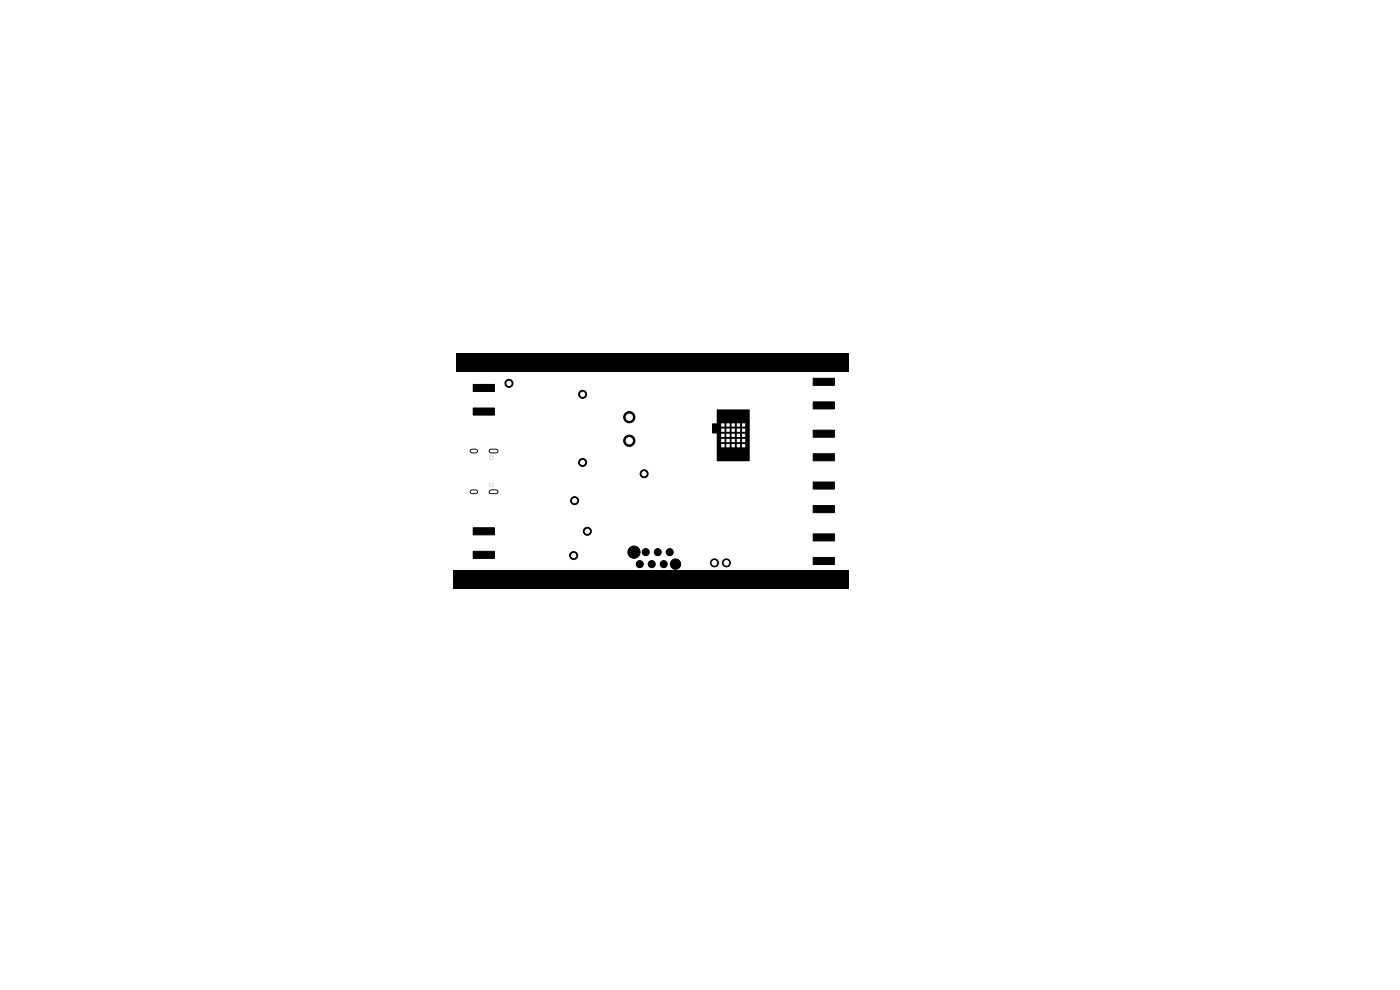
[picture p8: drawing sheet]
<svg xmlns="http://www.w3.org/2000/svg" width="297mm" height="210mm" viewBox="0 0 297 210" stroke-linecap="round" stroke-linejoin="round" font-family="sans-serif">
<path d="M96.8 75h83.2v4h-83.2zM152.1 86.9h6.9v10.9h-6.9l-.1-5.8-.9-.1v-2.1h1.9v5.1h5.1v-5.1h-6.1zM96 120.9h84v4h-84z" fill="#000"/>
<path d="M152.8 91.8h5.6M152.8 90.7h5.6M152.8 94h5.6M152.8 92.9h5.6M153.9 89.5v5.6M155 89.5v5.6M156.1 89.5v5.6M157.2 89.5v5.6" fill="none" stroke="#000" stroke-width=".4"/>
<g fill="#000" stroke="#000" stroke-width=".21">
<path d="M100.4 86.6h4.5v1.5h-4.5zM100.4 81.6h4.5v1.5h-4.5zM172.5 91.3h4.5v1.5h-4.5zM172.5 96.3h4.5v1.5h-4.5zM172.5 80.3h4.5v1.5h-4.5zM172.5 85.3h4.5v1.5h-4.5zM100.4 117h4.5v1.5h-4.5zM100.4 112h4.5v1.5h-4.5zM172.5 102.3h4.5v1.5h-4.5zM172.5 107.3h4.5v1.5h-4.5zM172.5 113.3h4.5v1.5h-4.5zM172.5 118.3h4.5v1.5h-4.5z"/>
<circle cx="104.2" cy="97.1" r=".33"/>
<circle cx="108" cy="81.3" r=".85"/>
<circle cx="123.6" cy="98.1" r=".85"/>
<circle cx="123.6" cy="83.6" r=".85"/>
<circle cx="133.5" cy="93.5" r="1.2"/>
<circle cx="133.5" cy="88.5" r="1.2"/>
<circle cx="104.2" cy="102.9" r=".33"/>
<circle cx="121.7" cy="117.8" r=".85"/>
<circle cx="121.9" cy="106.2" r=".85"/>
<circle cx="124.6" cy="112.7" r=".85"/>
<circle cx="134.5" cy="117.1" r="1.3"/>
<circle cx="135.7" cy="119.7" r=".75"/>
<circle cx="136.7" cy="100.5" r=".85"/>
<circle cx="137" cy="117.1" r=".75"/>
<circle cx="138.3" cy="119.7" r=".75"/>
<circle cx="139.5" cy="117.1" r=".75"/>
<circle cx="140.8" cy="119.7" r=".75"/>
<circle cx="142.1" cy="117.1" r=".75"/>
<circle cx="143.3" cy="119.7" r="1.1"/>
<circle cx="151.6" cy="119.4" r=".85"/>
<circle cx="154.1" cy="119.4" r=".85"/>
</g>
<path d="M100.1 95.7h.8M104.2 95.7h1.1M100.1 104.3h.8M104.2 104.3h1.1" fill="none" stroke="#000" stroke-width="1"/>
<g fill="#fff" stroke="#fff" stroke-width=".21">
<circle cx="136.6" cy="100.5" r=".45"/>
<circle cx="121.9" cy="106.2" r=".45"/>
<circle cx="154.1" cy="119.4" r=".5"/>
<circle cx="151.6" cy="119.4" r=".5"/>
<circle cx="121.7" cy="117.9" r=".45"/>
<circle cx="123.6" cy="98.1" r=".45"/>
<circle cx="124.6" cy="112.7" r=".45"/>
<circle cx="108" cy="81.3" r=".45"/>
<circle cx="123.6" cy="83.6" r=".45"/>
<circle cx="133.5" cy="88.5" r=".67"/>
<circle cx="133.5" cy="93.5" r=".67"/>
<circle cx="104.2" cy="97.1" r=".33"/>
<circle cx="104.2" cy="102.9" r=".33"/>
</g>
<path d="M100.1 95.7h.8M104.2 95.7h1.1M100.1 104.3h.8M104.2 104.3h1.1" fill="none" stroke="#fff" stroke-width=".6"/>
</svg>
